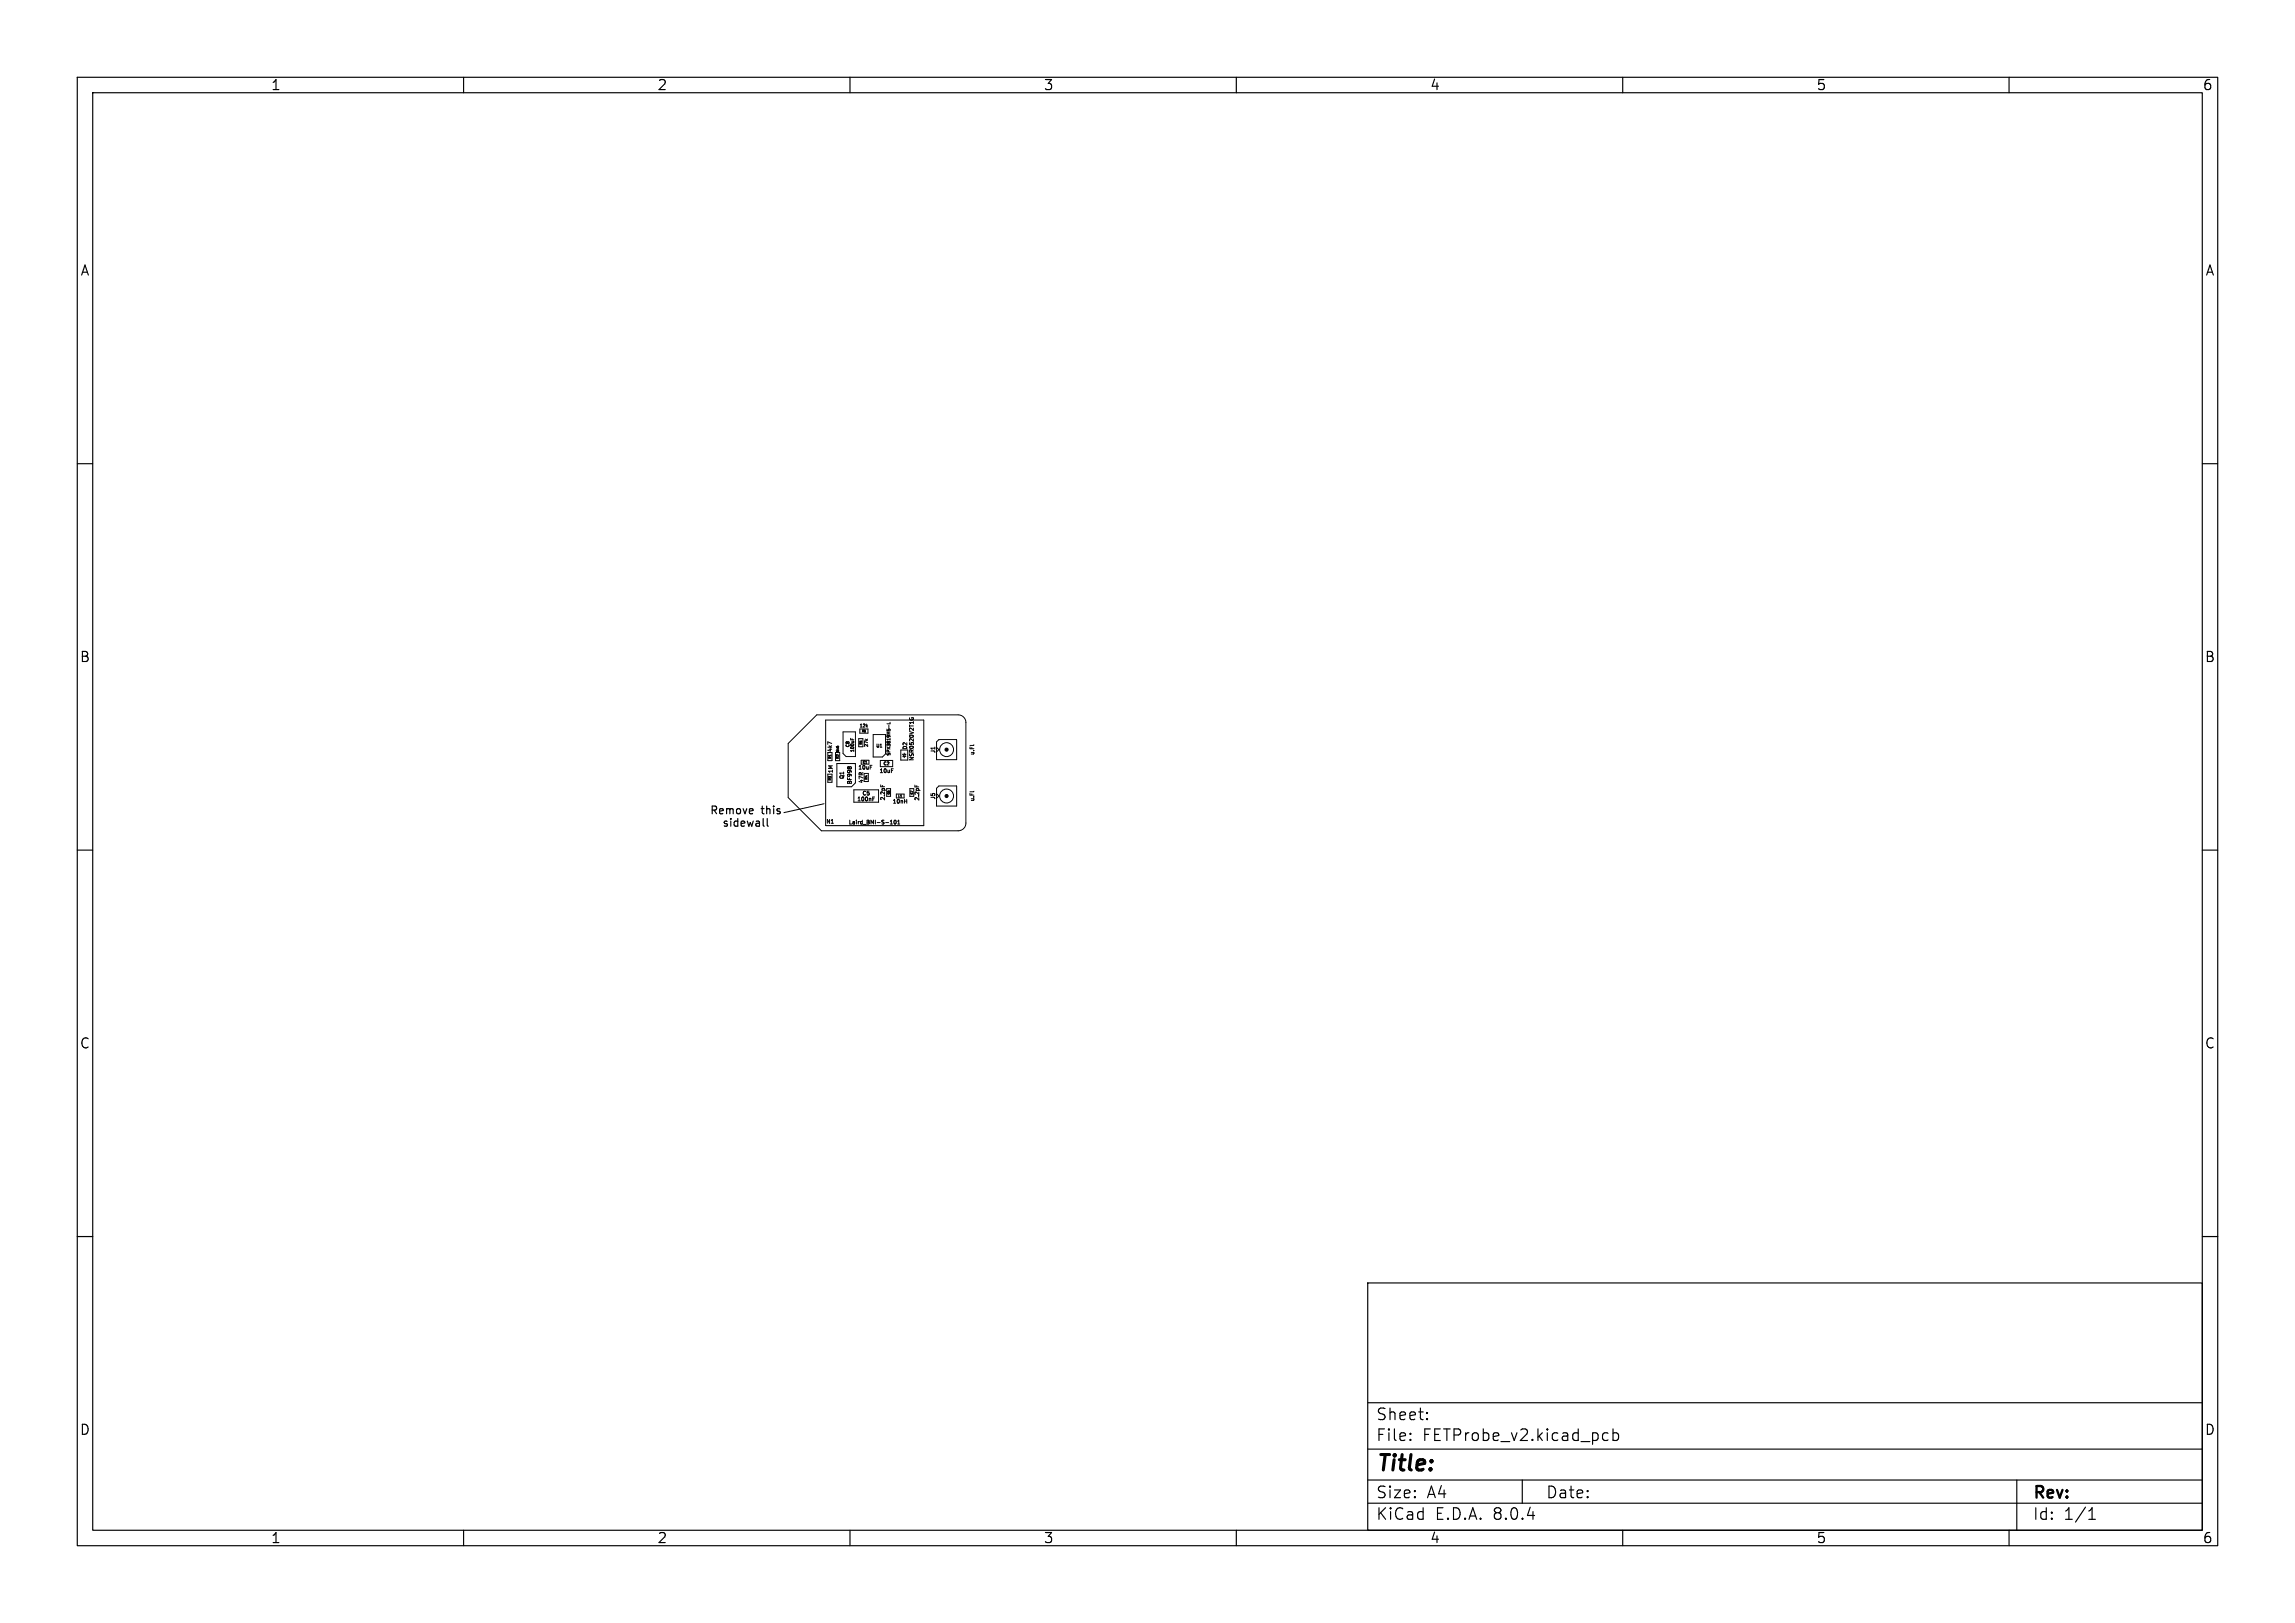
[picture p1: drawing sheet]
<svg xmlns="http://www.w3.org/2000/svg" width="297mm" height="210mm" viewBox="0 0 297 210" stroke-linecap="round" stroke-linejoin="round" font-family="sans-serif">
<defs><g id="words">
<text font-size="2.8" x="178" y="190.9">Title:</text>
<g font-size="2.1">
<text x="178" y="184">Sheet:</text>
<text x="178" y="186.7">File:</text>
<text x="184.1" y="186.7">FETProbe_v2.kicad_pcb</text>
<text x="178" y="196.9">KiCad</text>
<text x="178" y="194.1">Size:</text>
<text x="184.7" y="194.1">A4</text>
<text x="185.7" y="196.9">E.D.A.</text>
<text x="193.3" y="196.9">8.0.4</text>
<text x="200" y="194.1">Date:</text>
<text x="263" y="194.3">Rev:</text>
<text x="263" y="196.9">Id:</text>
<text x="267.1" y="196.9">1/1</text>
</g>
<g font-size="1.8">
<text x="35" y="11.9">1</text>
<text x="85" y="11.9">2</text>
<text x="135" y="11.9">3</text>
<text x="185" y="11.9">4</text>
<text x="235" y="11.9">5</text>
<text x="285" y="11.9">6</text>
<text x="10.3" y="35.9">A</text>
<text x="285.4" y="35.9">A</text>
<text x="10.3" y="85.9">B</text>
<text x="285.3" y="85.9">B</text>
<text x="10.3" y="135.9">C</text>
<text x="285.3" y="135.9">C</text>
<text x="10.3" y="185.9">D</text>
<text x="285.3" y="185.9">D</text>
<text x="35" y="199.9">1</text>
<text x="85" y="199.9">2</text>
<text x="135" y="199.9">3</text>
<text x="185" y="199.9">4</text>
<text x="235" y="199.9">5</text>
<text x="285" y="199.9">6</text>
</g>
<g font-size="1.4">
<text x="91.8" y="105.6">Remove</text>
<text x="93.4" y="107.2">sidewall</text>
<text x="98.5" y="105.6">this</text>
</g>
<g font-size=".7">
<text x="107.7" y="97.3" transform="rotate(-90 107.7 97.3)">4k7</text>
<text x="107.8" y="100.1" transform="rotate(-90 107.8 100.1)">1M</text>
<text x="109.3" y="100.8" transform="rotate(-90 109.3 100.8)">Q1</text>
<text x="110.3" y="101.5" transform="rotate(-90 110.3 101.5)">BF998</text>
<text x="111" y="99.6">10uF</text>
<text x="111.8" y="101.4" transform="rotate(-90 111.8 101.4)">47R</text>
<text x="113.8" y="100.1">10uF</text>
<text x="117.5" y="97" transform="rotate(-90 117.5 97)">D2</text>
<text x="118.3" y="98.5" transform="rotate(-90 118.3 98.5)">NSR0520V2T1G</text>
<text x="121.1" y="97.5" transform="rotate(-90 121.1 97.5)">J1</text>
<text x="126.1" y="97.7" transform="rotate(-90 126.1 97.7)">u.Fl</text>
<text x="106.9" y="106.6">N1</text>
<text x="109.8" y="106.7">Laird_BMI-S-101</text>
<text x="110.9" y="103.7">100nF</text>
<text x="111.6" y="103">C5</text>
<text x="114.6" y="103.6" transform="rotate(-90 114.6 103.6)">2.2pF</text>
<text x="115.5" y="104">10nH</text>
<text x="119" y="103.6" transform="rotate(-90 119 103.6)">2.2pF</text>
<text x="121.1" y="103.5" transform="rotate(-90 121.1 103.5)">J5</text>
<text x="126.1" y="103.7" transform="rotate(-90 126.1 103.7)">u.Fl</text>
</g>
<g font-size=".6">
<text x="111.2" y="94.2">12k</text>
<text x="110" y="96.7" transform="rotate(-90 110 96.7)">C8</text>
<text x="110.6" y="97.4" transform="rotate(-90 110.6 97.4)">100uF</text>
<text x="112.4" y="96.7" transform="rotate(-90 112.4 96.7)">27k</text>
<text x="113.4" y="96.8">U1</text>
<text x="114.3" y="99.1">C2</text>
<text x="115.3" y="97.8" transform="rotate(-90 115.3 97.8)">SPX3819M5-L</text>
</g>
<g font-size=".4">
<text x="111.5" y="94.8">R6</text>
<text x="107.6" y="101" transform="rotate(-90 107.6 101)">R3</text>
<text x="107.6" y="98.2" transform="rotate(-90 107.6 98.2)">R1</text>
<text x="108.6" y="98.2" transform="rotate(-90 108.6 98.2)">R2</text>
<text x="108.6" y="97.3" transform="rotate(-90 108.6 97.3)">5k6</text>
<text x="111.6" y="96.4" transform="rotate(-90 111.6 96.4)">R5</text>
<text x="111.6" y="98.8">C1</text>
<text x="112.3" y="100.9" transform="rotate(-90 112.3 100.9)">R4</text>
<text x="116.2" y="103.2">L1</text>
</g>
<g font-size=".3">
<text x="115.2" y="102.8" transform="rotate(-90 115.2 102.8)">C6</text>
<text x="118.2" y="102.8" transform="rotate(-90 118.2 102.8)">C7</text>
</g>
</g></defs>
<g fill="none" stroke="#000" stroke-width=".15">
<path d="M10 10h277v190h-277zM12 12h273v186h-273zM60 10v2M110 10v2M160 10v2M210 10v2M260 10v2M10 60h2M285 60h2M10 110h2M97.4 104.7l.1 .2-.5 .1M98.8 105.9v.9l.1 .1"/>
<path d="M99.3 105.9v.9l.1 .1M285 110h2M10 160h2M285 160h2M177 166h108v32h-108zM60 198v2M110 198v2M160 198v2M177 194.5h108M177 191.5h108M177 187.5h108M177 181.5h108"/>
<path d="M182.5 186.3h.1l-.1 .1M182.5 186.3v.1M182.5 185.5v.1M182.5 185.5h.1l-.1 .1M184.7 183.6v.1M184.7 183.6h-.1l.1 .1M184.7 182.8v.1M184.7 182.8h-.1l.1 .1M197 191.5v3M207.5 186.3l.2 .1 .4-.1M207.5 185.5l.2-.1 .4 .1M208.7 185.5l.5-.1 .3 .3v.4l-.2 .2-.1 .1-.5-.1"/>
<path d="M208.7 184.9v1.5M210 198v2M260 198v2M261 191.5v6.5M270.3 196.6h.9M270.3 195.5l.4-.4v1.5"/>
</g>
<g fill="none" stroke="#000" stroke-width=".13">
<path d="M102 96.2l3.7-3.7h18.3a1 1 0 0 1 1 1v13a1 1 0 0 1-1 1h-17.7l-4.3-4.3zM106.8 93.2h12.7v13.6h-12.7zM107.1 97.4v1h.6v-1M108.1 97.4h.6v1h-.6zM108.3 98.8h2.4v2.5l-.5 .5h-1.9zM109.1 94.7h1.6v3.2h-1.2l-.4-.4zM109.7 99.3h.2M109.9 99.3h.3M110.1 95.5v.2M110.3 95.6v.1M111.1 95.6h.6v1h-.6zM111.3 94.3h1v.6h-1z"/>
<path d="M111.5 98.4h1v.5h-1zM113 95.1h1.6v2.4l-.4 .5h-1.2zM113.9 98.4h1.6v.8h-1.6zM115 93.8v.4M115.2 93.5v.2h-.4M116.6 97.1h.9v1.3h-.9zM116.8 97.9h.4M116.8 97.6h.4l-.2 .3zM117 97.4v.2M117 97.9v.2M117.7 92.9v.2M118 93v-.1h.2v.2"/>
<path d="M121.2 96l.3-.3h2.3v2.6h-2.6zM121.2 96.7l.3 .3-.3 .3M106.7 104l-5.3 1.1M107.1 100.2v1h.6v-1M110.5 102.2h3.2v1.6h-3.2zM111.8 100.1h.6v1h-.6M112.9 103.4h.2M112.9 103.1h.3M114 101.6v.2M114.8 102h.4v1h-.4M115.2 106.6h.3M115.2 106.3l.2-.2v.5"/>
<path d="M115.7 106.2l.1-.1a.23 .23 0 0 1 .2 .3 .23 .23 0 0 1-.3 .2zM116 102.8h1v.4h-1zM116.2 106.6h.3M116.2 106.3l.1-.2v.5M117.8 102h.4v1h-.4zM118.4 101.6v.2M121.2 102.7l.3 .3-.3 .3M121.5 101.7h2.3v2.6h-2.6v-2.3z"/>
<circle cx="122.5" cy="97" r=".12"/>
<circle cx="122.5" cy="97" r=".9"/>
<circle cx="122.5" cy="97" r=".2"/>
<circle cx="122.5" cy="97" r=".05"/>
<circle cx="122.5" cy="103" r=".9"/>
<circle cx="122.5" cy="103" r=".12"/>
<circle cx="122.5" cy="103" r=".2"/>
<circle cx="122.5" cy="103" r=".05"/>
</g>
<use href="#words"/>
</svg>
